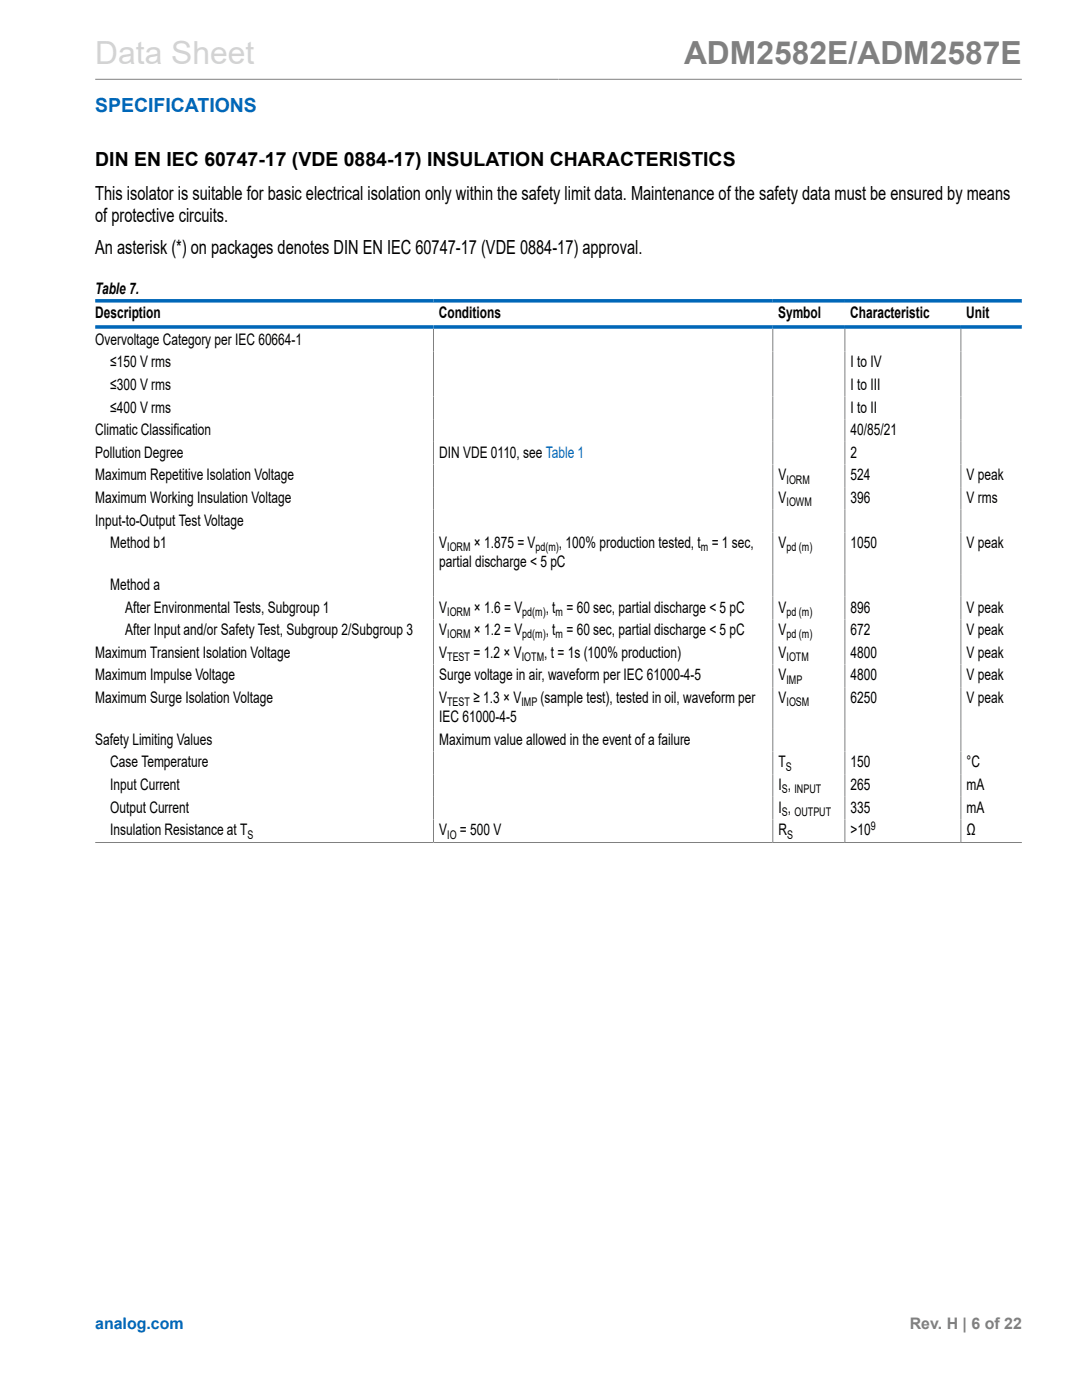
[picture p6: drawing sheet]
<svg xmlns="http://www.w3.org/2000/svg" width="216mm" height="279mm" viewBox="0 0 216 279" stroke-linecap="round" stroke-linejoin="round" font-family="sans-serif">
<defs><g id="words">
<text font-size="6.3" fill="#d3d3d3" x="19" y="12.7">Data Sheet</text>
<text font-size="6.3" fill="#808080" x="136.5" y="12.7">ADM2582E/ADM2587E</text>
<text font-size="3.9" fill="#0067b8" x="19" y="22.3">SPECIFICATIONS</text>
<g font-size="3.9">
<text x="19" y="33.2">DIN EN IEC 60747-17 (VDE 0884-17) INSULATION CHARACTERISTICS</text>
<text x="19" y="40">This isolator is suitable for basic electrical isolation only within the safety limit data. Maintenance of the safety data must be ensured by means</text>
<text x="19" y="44.2">of protective circuits.</text>
<text x="19" y="50.8">An asterisk (*) on packages denotes DIN EN IEC 60747-17 (VDE 0884-17) approval.</text>
</g>
<g font-size="3.2">
<text x="19" y="58.7">Table 7.</text>
<text x="19" y="63.6">Description</text>
<text x="87.6" y="63.6">Conditions</text>
<text x="155.3" y="63.6">Symbol</text>
<text x="169.6" y="63.6">Characteristic</text>
<text x="192.8" y="63.6">Unit</text>
<text x="19" y="68.8">Overvoltage Category per IEC 60664-1</text>
<text x="22" y="73.3">≤150 V rms</text>
<text x="22" y="77.8">≤300 V rms</text>
<text x="169.7" y="73.3">I to IV</text>
<text x="169.7" y="77.8">I to III</text>
<text x="22" y="82.3">≤400 V rms</text>
<text x="169.7" y="82.3">I to II</text>
<text x="19" y="86.8">Climatic Classification</text>
<text x="169.7" y="86.8">40/85/21</text>
<text x="19" y="91.4">Pollution Degree</text>
<text x="19" y="95.9">Maximum Repetitive Isolation Voltage</text>
<text x="87.6" y="91.4">DIN VDE 0110, see Table 1</text>
<text x="155.4" y="95.9">V</text>
<text x="169.7" y="91.4">2</text>
<text x="169.7" y="95.9">524</text>
<text x="192.9" y="95.9">V peak</text>
<text x="19" y="100.4">Maximum Working Insulation Voltage</text>
<text x="155.4" y="100.4">V</text>
<text x="169.7" y="100.4">396</text>
<text x="192.9" y="100.4">V rms</text>
<text x="19" y="104.9">Input-to-Output Test Voltage</text>
<text x="22" y="109.4">Method b1</text>
<text x="87.6" y="109.4">V</text>
<text x="87.6" y="113.2">partial discharge &lt; 5 pC</text>
<text x="94.6" y="109.4">× 1.875 = V</text>
<text x="111.5" y="109.4">, 100% production tested, t = 1 sec,</text>
<text x="155.4" y="109.4">V</text>
<text x="169.7" y="109.4">1050</text>
<text x="192.9" y="109.4">V peak</text>
<text x="22" y="117.7">Method a</text>
<text x="25" y="122.3">After Environmental Tests, Subgroup 1</text>
<text x="87.6" y="122.3">V</text>
<text x="94.6" y="122.3">× 1.6 = V</text>
<text x="108.9" y="122.3">, t = 60 sec, partial discharge &lt; 5 pC</text>
<text x="155.4" y="122.3">V</text>
<text x="169.7" y="122.3">896</text>
<text x="192.9" y="122.3">V peak</text>
<text x="19" y="131.3">Maximum Transient Isolation Voltage</text>
<text x="25" y="126.8">After Input and/or Safety Test, Subgroup 2/Subgroup 3</text>
<text x="87.6" y="126.8">V</text>
<text x="87.6" y="131.3">V</text>
<text x="94.5" y="131.3">= 1.2 × V</text>
<text x="94.6" y="126.8">× 1.2 = V</text>
<text x="108.6" y="131.3">, t = 1s (100% production)</text>
<text x="108.9" y="126.8">, t = 60 sec, partial discharge &lt; 5 pC</text>
<text x="155.4" y="131.3">V</text>
<text x="155.4" y="126.8">V</text>
<text x="169.7" y="126.8">672</text>
<text x="169.7" y="131.3">4800</text>
<text x="192.9" y="126.8">V peak</text>
<text x="192.9" y="131.3">V peak</text>
<text x="19" y="135.8">Maximum Impulse Voltage</text>
<text x="87.6" y="135.8">Surge voltage in air, waveform per IEC 61000-4-5</text>
<text x="155.4" y="135.8">V</text>
<text x="169.7" y="135.8">4800</text>
<text x="192.9" y="135.8">V peak</text>
<text x="19" y="140.3">Maximum Surge Isolation Voltage</text>
<text x="87.6" y="140.3">V</text>
<text x="94.5" y="140.3">≥ 1.3 × V</text>
<text x="107.9" y="140.3">(sample test), tested in oil, waveform per</text>
<text x="155.4" y="140.3">V</text>
<text x="169.7" y="140.3">6250</text>
<text x="192.9" y="140.3">V peak</text>
<text x="19" y="148.6">Safety Limiting Values</text>
<text x="87.6" y="148.6">Maximum value allowed in the event of a failure</text>
<text x="87.6" y="144.1">IEC 61000-4-5</text>
<text x="22" y="153.2">Case Temperature</text>
<text x="155.4" y="153.2">T</text>
<text x="169.7" y="153.2">150</text>
<text x="192.9" y="153.2">°C</text>
<text x="22" y="157.7">Input Current</text>
<text x="155.4" y="157.7">I ,</text>
<text x="169.7" y="157.7">265</text>
<text x="192.9" y="157.7">mA</text>
<text x="22" y="166.7">Insulation Resistance at T</text>
<text x="22" y="162.2">Output Current</text>
<text x="87.6" y="166.7">V</text>
<text x="91.8" y="166.7">= 500 V</text>
<text x="155.4" y="166.7">R</text>
<text x="155.4" y="162.2">I ,</text>
<text x="169.7" y="162.2">335</text>
<text x="169.7" y="166.7">&gt;10</text>
<text x="192.9" y="162.2">mA</text>
<text x="192.9" y="166.7">Ω</text>
</g>
<text font-size="3.2" fill="#0067b8" x="19" y="265.3">analog.com</text>
<text font-size="3.2" fill="#808080" x="181.5" y="265.3">Rev. H | 6 of 22</text>
<g font-size="2.4">
<text x="156.9" y="101">IOWM</text>
<text x="156.9" y="96.5">IORM</text>
<text x="89.2" y="110.1">IORM</text>
<text x="106.9" y="110.1">pd(m)</text>
<text x="139.9" y="110.1">m</text>
<text x="156.9" y="110.1">pd (m)</text>
<text x="89.2" y="122.9">IORM</text>
<text x="104.2" y="122.9">pd(m)</text>
<text x="110.9" y="122.9">m</text>
<text x="156.9" y="122.9">pd (m)</text>
<text x="89.2" y="127.4">IORM</text>
<text x="89.2" y="131.9">TEST</text>
<text x="104.1" y="131.9">IOTM</text>
<text x="104.2" y="127.4">pd(m)</text>
<text x="110.9" y="127.4">m</text>
<text x="156.9" y="127.4">pd (m)</text>
<text x="156.9" y="131.9">IOTM</text>
<text x="156.9" y="136.4">IMP</text>
<text x="89.2" y="141">TEST</text>
<text x="104" y="141">IMP</text>
<text x="156.9" y="141">IOSM</text>
<text x="156.8" y="153.8">S</text>
<text x="156" y="158.3">S INPUT</text>
<text x="49.4" y="167.3">S</text>
<text x="89.2" y="167.3">IO</text>
<text x="156" y="162.8">S OUTPUT</text>
<text x="157.1" y="167.3">S</text>
<text x="173.8" y="165.7">9</text>
</g>
</g></defs>
<path d="M19 15.8h184.9M86.5 65.6v102.5M154.2 65.6v102.5M168.6 65.6v102.5M191.7 65.6v102.5M19 168.1h184.9" fill="none" stroke="#808080" stroke-width=".2"/>
<path d="M19 60h184.9M19 65.3h184.9" fill="none" stroke="#0067b8" stroke-width=".71"/>
<use href="#words"/>
</svg>
